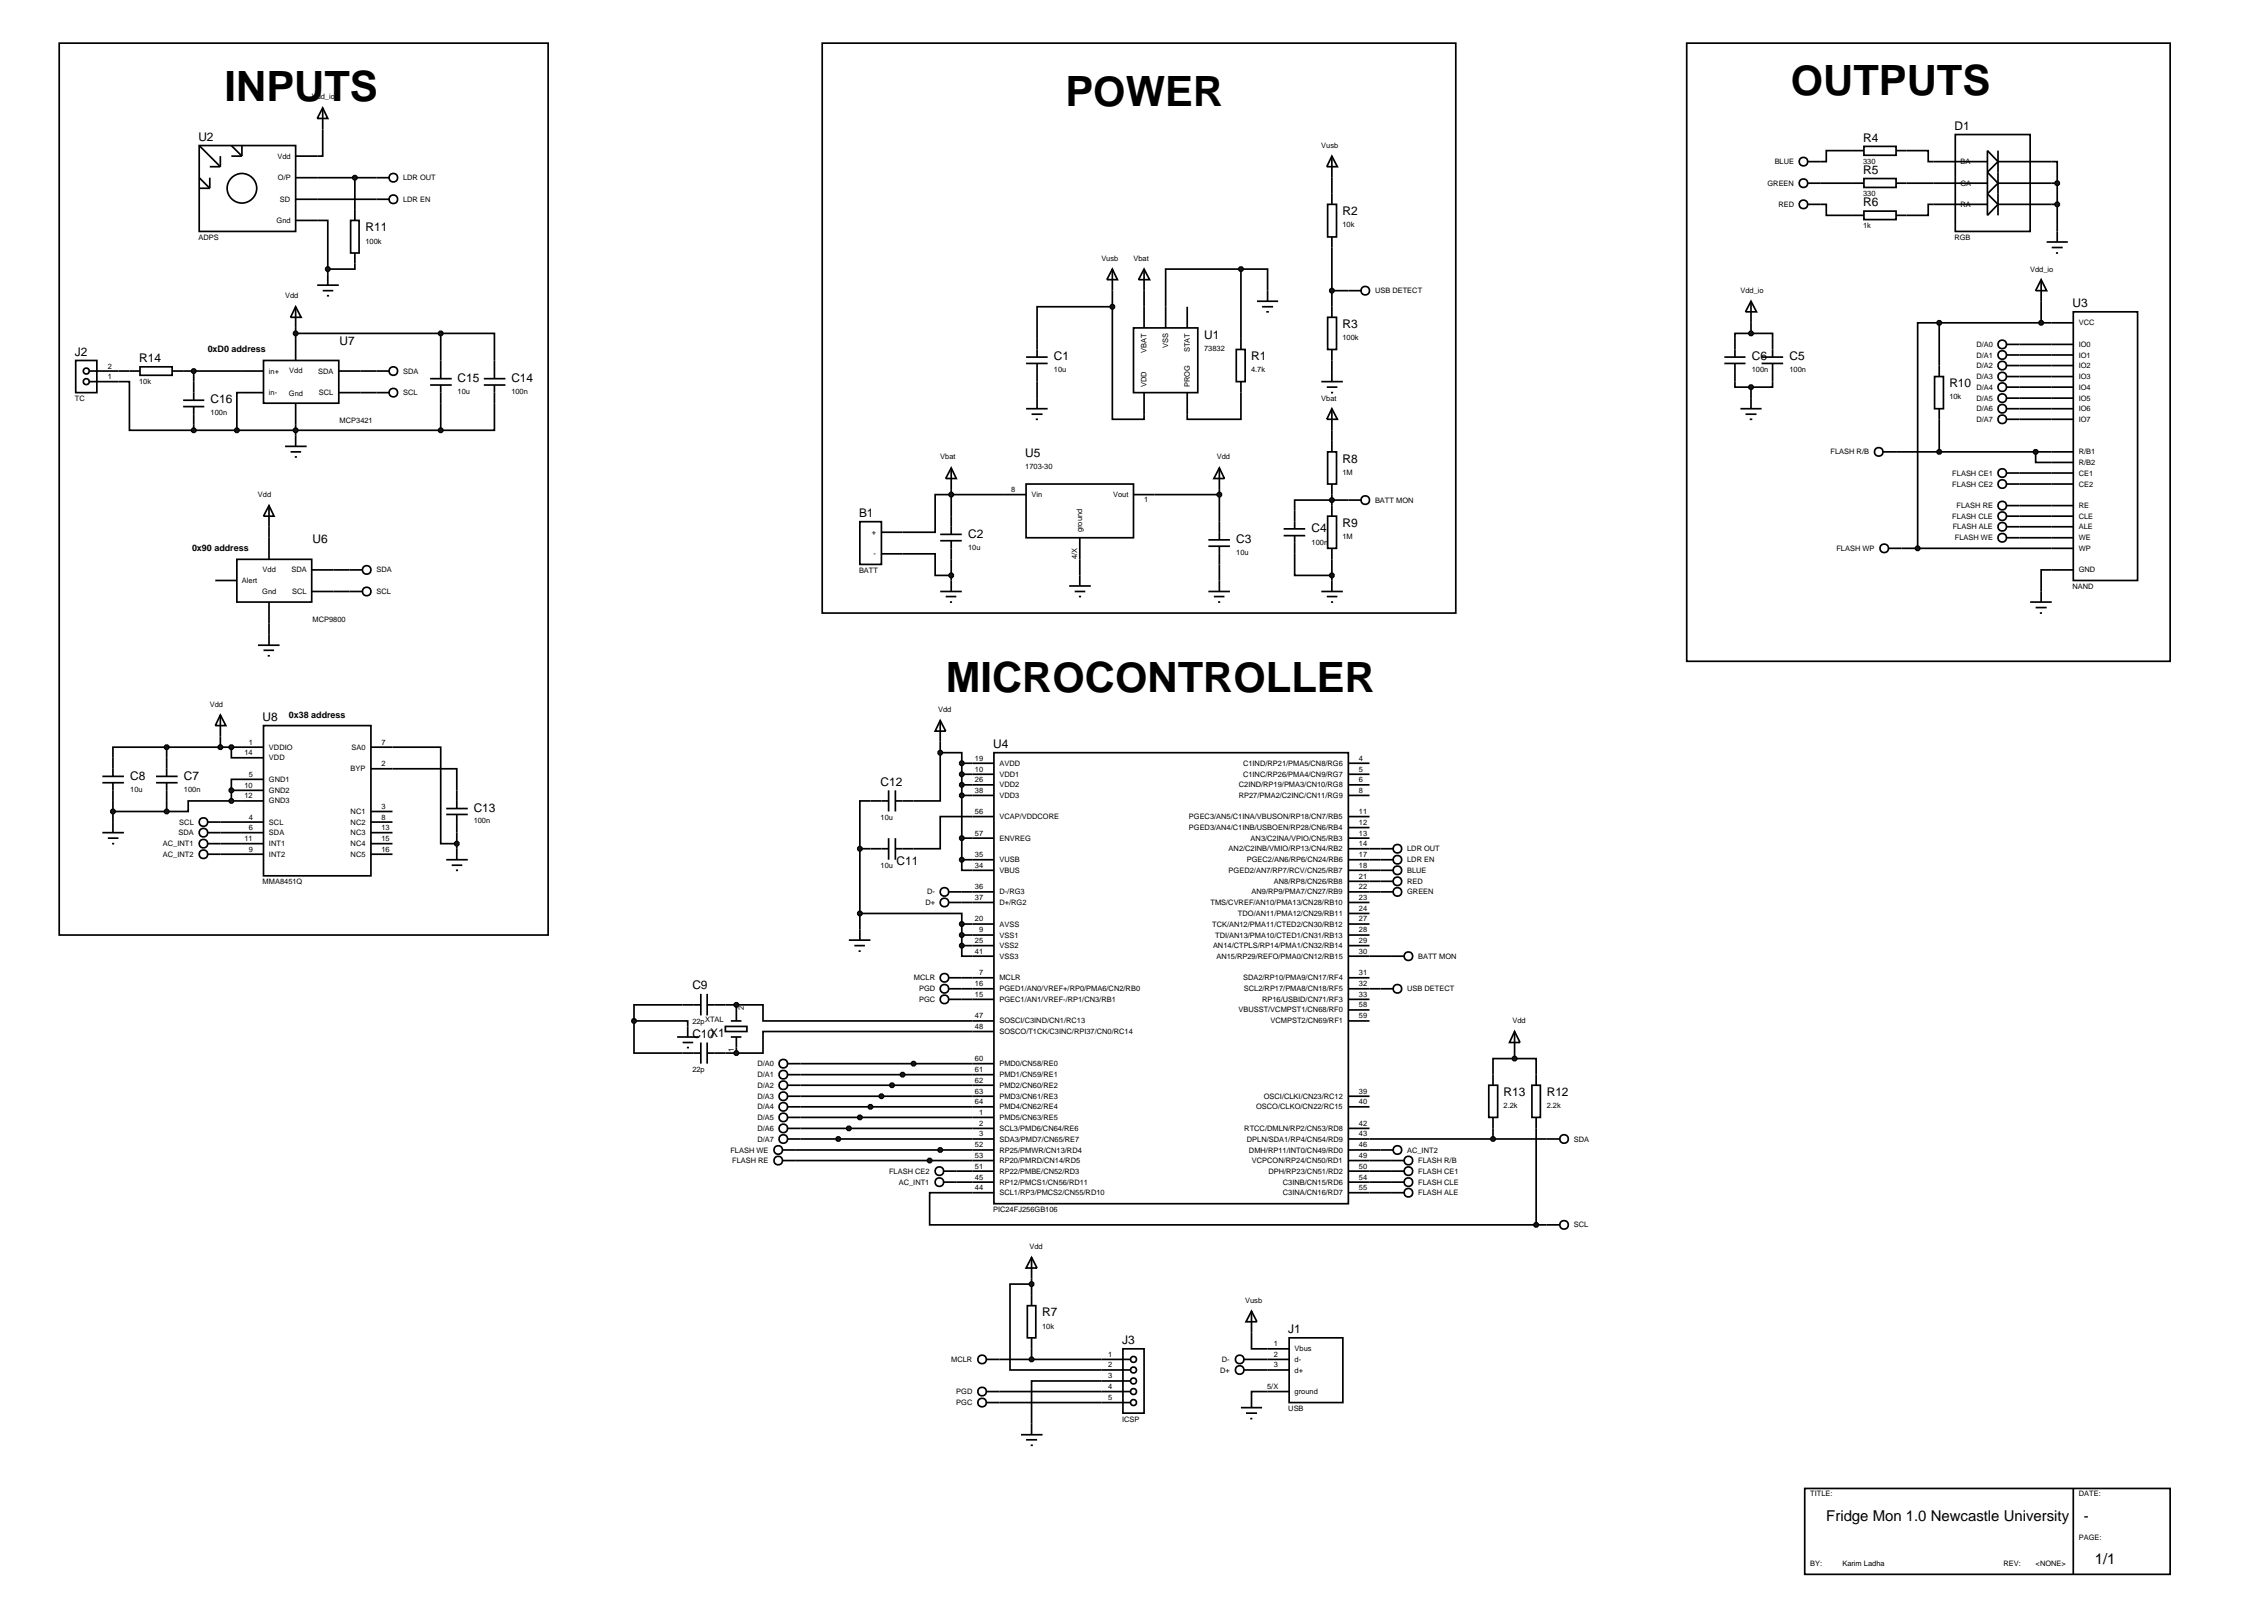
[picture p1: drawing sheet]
<svg xmlns="http://www.w3.org/2000/svg" width="536mm" height="384mm" viewBox="0 0 536 384" stroke-linecap="round" stroke-linejoin="round" font-family="sans-serif">
<defs><g id="words">
<g font-size="9.9">
<text x="53.1" y="23.8">INPUTS</text>
<text x="423.4" y="22.5">OUTPUTS</text>
<text x="251.9" y="25.1">POWER</text>
<text x="223.6" y="163.5">MICROCONTROLLER</text>
</g>
<g font-size="3.5">
<text x="431.8" y="359.6">Fridge Mon 1.0 Newcastle University</text>
<text x="492.7" y="359.6">-</text>
<text x="495.3" y="369.7">1/1</text>
</g>
<g font-size="2.8">
<text x="46.9" y="33.3">U2</text>
<text x="440.5" y="33.5">R4</text>
<text x="462.1" y="30.7">D1</text>
<text x="440.5" y="41.1">R5</text>
<text x="317.4" y="50.9">R2</text>
<text x="440.5" y="48.8">R6</text>
<text x="86.4" y="54.7">R11</text>
<text x="317.4" y="77.6">R3</text>
<text x="490" y="72.6">U3</text>
<text x="80.3" y="81.5">U7</text>
<text x="284.7" y="80.1">U1</text>
<text x="17.7" y="84.1">J2</text>
<text x="32.9" y="85.6">R14</text>
<text x="249.2" y="85.2">C1</text>
<text x="295.8" y="85.2">R1</text>
<text x="414.2" y="85.2">C6</text>
<text x="423.1" y="85.2">C5</text>
<text x="49.8" y="95.4">C16</text>
<text x="108.2" y="90.3">C15</text>
<text x="120.9" y="90.3">C14</text>
<text x="460.9" y="91.6">R10</text>
<text x="242.4" y="108.1">U5</text>
<text x="317.4" y="109.4">R8</text>
<text x="203.1" y="122.2">B1</text>
<text x="310.1" y="125.9">C4</text>
<text x="317.4" y="124.6">R9</text>
<text x="73.9" y="128.5">U6</text>
<text x="228.9" y="127.1">C2</text>
<text x="292.3" y="128.4">C3</text>
<text x="62.1" y="170.4">U8</text>
<text x="234.8" y="176.8">U4</text>
<text x="30.8" y="184.3">C8</text>
<text x="43.5" y="184.3">C7</text>
<text x="208.2" y="185.7">C12</text>
<text x="112" y="191.9">C13</text>
<text x="212" y="204.6">C11</text>
<text x="163.7" y="233.8">C9</text>
<text x="163.7" y="245.3">C10X1</text>
<text x="355.5" y="259.1">R13</text>
<text x="365.7" y="259.1">R12</text>
<text x="246.4" y="311.2">R7</text>
<text x="265.3" y="317.6">J3</text>
<text x="304.6" y="315.1">J1</text>
</g>
<g font-size="2.1">
<text x="49.1" y="83.2">0xD0 address</text>
<text x="45.4" y="130.2">0x90 address</text>
<text x="68.3" y="169.6">0x38 address</text>
</g>
<g font-size="1.8">
<text x="73.7" y="23.5">Vdd_io</text>
<text x="312.4" y="35">Vusb</text>
<text x="65.6" y="37.5">Vdd</text>
<text x="419.6" y="38.8">BLUE</text>
<text x="440.5" y="38.7">330</text>
<text x="463.5" y="38.8">BA</text>
<text x="65.7" y="42.6">O/P</text>
<text x="66.2" y="47.7">SD</text>
<text x="95.3" y="42.6">LDR OUT</text>
<text x="95.3" y="47.7">LDR EN</text>
<text x="417.9" y="43.9">GREEN</text>
<text x="440.5" y="46.3">330</text>
<text x="463.5" y="43.9">GA</text>
<text x="65.4" y="52.7">Gnd</text>
<text x="317.4" y="53.7">10k</text>
<text x="420.5" y="48.9">RED</text>
<text x="440.5" y="53.9">1k</text>
<text x="463.5" y="48.9">RA</text>
<text x="46.9" y="56.7">ADPS</text>
<text x="86.4" y="57.6">100k</text>
<text x="462.1" y="56.7">RGB</text>
<text x="260.4" y="61.6">Vusb</text>
<text x="268" y="61.6">Vbat</text>
<text x="480" y="64.2">Vdd_io</text>
<text x="67.4" y="70.5">Vdd</text>
<text x="325.1" y="69.3">USB DETECT</text>
<text x="411.5" y="69.3">Vdd_io</text>
<text x="491.5" y="76.9">VCC</text>
<text x="271.1" y="83.4" transform="rotate(-90 271.1 83.4)">VBAT</text>
<text x="276.2" y="82.3" transform="rotate(-90 276.2 82.3)">VSS</text>
<text x="281.3" y="83.3" transform="rotate(-90 281.3 83.3)">STAT</text>
<text x="284.7" y="83">73832</text>
<text x="317.4" y="80.4">100k</text>
<text x="467.3" y="82">D/A0</text>
<text x="491.5" y="82">IO0</text>
<text x="25.5" y="89.6">1</text>
<text x="25.5" y="87.1">2</text>
<text x="63.6" y="88.3">in+</text>
<text x="68.4" y="88.2">Vdd</text>
<text x="75.2" y="88.3">SDA</text>
<text x="95.3" y="88.3">SDA</text>
<text x="249.2" y="88">10u</text>
<text x="295.8" y="88">4.7k</text>
<text x="414.2" y="88">100n</text>
<text x="423.1" y="88">100n</text>
<text x="467.3" y="84.5">D/A1</text>
<text x="467.3" y="87">D/A2</text>
<text x="467.3" y="89.6">D/A3</text>
<text x="491.5" y="84.5">IO1</text>
<text x="491.5" y="87">IO2</text>
<text x="491.5" y="89.6">IO3</text>
<text x="17.7" y="94.8">TC</text>
<text x="32.9" y="90.7">10k</text>
<text x="63.6" y="93.4">in-</text>
<text x="68.3" y="93.5">Gnd</text>
<text x="75.4" y="93.4">SCL</text>
<text x="95.3" y="93.4">SCL</text>
<text x="108.2" y="93.1">10u</text>
<text x="120.9" y="93.1">100n</text>
<text x="271.1" y="91.5" transform="rotate(-90 271.1 91.5)">VDD</text>
<text x="281.3" y="91.5" transform="rotate(-90 281.3 91.5)">PROG</text>
<text x="312.4" y="94.7">Vbat</text>
<text x="460.9" y="94.4">10k</text>
<text x="467.3" y="92.1">D/A4</text>
<text x="467.3" y="94.7">D/A5</text>
<text x="491.5" y="92.1">IO4</text>
<text x="491.5" y="94.7">IO5</text>
<text x="49.8" y="98.2">100n</text>
<text x="80.3" y="99.9">MCP3421</text>
<text x="467.3" y="97.2">D/A6</text>
<text x="467.3" y="99.7">D/A7</text>
<text x="491.5" y="97.2">IO6</text>
<text x="491.5" y="99.7">IO7</text>
<text x="432.8" y="107.4">FLASH R/B</text>
<text x="491.5" y="107.4">R/B1</text>
<text x="222.3" y="108.6">Vbat</text>
<text x="242.4" y="110.9">1703-30</text>
<text x="287.7" y="108.6">Vdd</text>
<text x="317.4" y="112.2">1M</text>
<text x="461.6" y="112.4">FLASH CE1</text>
<text x="491.5" y="109.9">R/B2</text>
<text x="491.5" y="112.4">CE1</text>
<text x="61" y="117.5">Vdd</text>
<text x="239.1" y="116.3">8</text>
<text x="243.9" y="117.5">Vin</text>
<text x="263.2" y="117.5">Vout</text>
<text x="270.5" y="118.7">1</text>
<text x="325.1" y="118.8">BATT MON</text>
<text x="461.6" y="115">FLASH CE2</text>
<text x="491.5" y="115">CE2</text>
<text x="255.9" y="125.8" transform="rotate(-90 255.9 125.8)">ground</text>
<text x="461.6" y="122.6">FLASH CLE</text>
<text x="461.7" y="125.1">FLASH ALE</text>
<text x="462.6" y="120.1">FLASH RE</text>
<text x="491.5" y="120.1">RE</text>
<text x="491.5" y="122.6">CLE</text>
<text x="491.5" y="125.1">ALE</text>
<text x="206.1" y="126.4">+</text>
<text x="206.5" y="131.5">-</text>
<text x="228.9" y="129.9">10u</text>
<text x="292.3" y="131.2">10u</text>
<text x="310.1" y="128.7">100n</text>
<text x="317.4" y="127.4">1M</text>
<text x="434.2" y="130.2">FLASH WP</text>
<text x="462.2" y="127.7">FLASH WE</text>
<text x="491.5" y="127.7">WE</text>
<text x="491.5" y="130.2">WP</text>
<text x="57.2" y="137.8">Alert</text>
<text x="62.1" y="135.2">Vdd</text>
<text x="68.9" y="135.3">SDA</text>
<text x="89" y="135.3">SDA</text>
<text x="203.1" y="135.4">BATT</text>
<text x="254.7" y="132.2" transform="rotate(-90 254.7 132.2)">4/X</text>
<text x="491.5" y="135.3">GND</text>
<text x="62" y="140.4">Gnd</text>
<text x="69.1" y="140.4">SCL</text>
<text x="89" y="140.4">SCL</text>
<text x="490" y="139.2">NAND</text>
<text x="73.9" y="146.9">MCP9800</text>
<text x="49.6" y="167">Vdd</text>
<text x="221.8" y="168.3">Vdd</text>
<text x="57.8" y="178.5">14</text>
<text x="58.8" y="176">1</text>
<text x="63.6" y="177.2">VDDIO</text>
<text x="63.6" y="179.7">VDD</text>
<text x="83.1" y="177.2">SA0</text>
<text x="90.2" y="176">7</text>
<text x="230.5" y="179.8">19</text>
<text x="321.3" y="179.8">4</text>
<text x="58.8" y="183.6">5</text>
<text x="63.6" y="184.8">GND1</text>
<text x="82.9" y="182.3">BYP</text>
<text x="90.2" y="181.1">2</text>
<text x="230.5" y="182.4">10</text>
<text x="230.5" y="184.9">26</text>
<text x="236.3" y="183.6">VDD1</text>
<text x="236.3" y="181">AVDD</text>
<text x="293.9" y="181">C1IND/RP21/PMA5/CN8/RG6</text>
<text x="293.9" y="183.6">C1INC/RP26/PMA4/CN9/RG7</text>
<text x="321.3" y="182.4">5</text>
<text x="321.3" y="184.9">6</text>
<text x="30.8" y="187.1">10u</text>
<text x="43.5" y="187.1">100n</text>
<text x="57.8" y="188.7">12</text>
<text x="57.8" y="186.2">10</text>
<text x="63.6" y="189.9">GND3</text>
<text x="63.6" y="187.4">GND2</text>
<text x="90.2" y="191.2">3</text>
<text x="230.5" y="187.4">38</text>
<text x="236.3" y="186.1">VDD2</text>
<text x="236.3" y="188.6">VDD3</text>
<text x="292.9" y="186.1">C2IND/RP19/PMA3/CN10/RG8</text>
<text x="292.9" y="188.6">RP27/PMA2/C2INC/CN11/RG9</text>
<text x="321.3" y="187.4">8</text>
<text x="42.2" y="197.4">SDA</text>
<text x="42.4" y="194.9">SCL</text>
<text x="58.8" y="193.7">4</text>
<text x="58.8" y="196.2">6</text>
<text x="63.6" y="194.9">SCL</text>
<text x="63.6" y="197.4">SDA</text>
<text x="82.9" y="192.4">NC1</text>
<text x="82.9" y="194.9">NC2</text>
<text x="82.9" y="197.4">NC3</text>
<text x="90.2" y="193.7">8</text>
<text x="90.2" y="196.2">13</text>
<text x="112" y="194.6">100n</text>
<text x="208.2" y="193.8">10u</text>
<text x="230.5" y="192.4">56</text>
<text x="230.5" y="197.5">57</text>
<text x="236.3" y="193.6">VCAP/VDDCORE</text>
<text x="281.1" y="193.6">PGEC3/AN5/C1INA/VBUSON/RP18/CN7/RB5</text>
<text x="281.1" y="196.2">PGED3/AN4/C1INB/USBOEN/RP28/CN6/RB4</text>
<text x="321.3" y="192.4">11</text>
<text x="321.3" y="195">12</text>
<text x="321.3" y="197.5">13</text>
<text x="38.5" y="200">AC_INT1</text>
<text x="38.5" y="202.5">AC_INT2</text>
<text x="57.8" y="198.8">11</text>
<text x="58.8" y="201.3">9</text>
<text x="63.6" y="200">INT1</text>
<text x="63.6" y="202.5">INT2</text>
<text x="82.9" y="202.5">NC5</text>
<text x="82.9" y="200">NC4</text>
<text x="90.2" y="201.3">16</text>
<text x="90.2" y="198.8">15</text>
<text x="230.5" y="202.6">35</text>
<text x="236.3" y="203.8">VUSB</text>
<text x="236.3" y="198.7">ENVREG</text>
<text x="290.5" y="201.2">AN2/C2INB/VMIO/RP13/CN4/RB2</text>
<text x="294.8" y="203.8">PGEC2/AN6/RP6/CN24/RB6</text>
<text x="295.7" y="198.7">AN3/C2INA/VPIO/CN5/RB3</text>
<text x="321.3" y="200">14</text>
<text x="321.3" y="202.6">17</text>
<text x="332.7" y="201.2">LDR OUT</text>
<text x="332.7" y="203.8">LDR EN</text>
<text x="62.1" y="209">MMA8451Q</text>
<text x="208.2" y="205.2">10u</text>
<text x="230.5" y="205.1">34</text>
<text x="236.3" y="206.3">VBUS</text>
<text x="290.5" y="206.3">PGED2/AN7/RP7/RCV/CN25/RB7</text>
<text x="301.2" y="208.9">AN8/RP8/CN26/RB8</text>
<text x="321.3" y="205.1">18</text>
<text x="321.3" y="207.7">21</text>
<text x="332.7" y="206.3">BLUE</text>
<text x="332.7" y="208.9">RED</text>
<text x="218.8" y="213.9">D+</text>
<text x="219.2" y="211.4">D-</text>
<text x="230.5" y="210.2">36</text>
<text x="230.5" y="212.7">37</text>
<text x="236.3" y="211.4">D-/RG3</text>
<text x="236.3" y="213.9">D+/RG2</text>
<text x="286.2" y="213.9">TMS/CVREF/AN10/PMA13/CN28/RB10</text>
<text x="295.9" y="211.4">AN9/RP9/PMA7/CN27/RB9</text>
<text x="321.3" y="210.2">22</text>
<text x="321.3" y="212.7">23</text>
<text x="321.3" y="215.3">24</text>
<text x="332.7" y="211.4">GREEN</text>
<text x="230.5" y="217.8">20</text>
<text x="231.5" y="220.4">9</text>
<text x="236.3" y="221.6">VSS1</text>
<text x="236.3" y="219">AVSS</text>
<text x="286.6" y="219">TCK/AN12/PMA11/CTED2/CN30/RB12</text>
<text x="287.3" y="221.6">TDI/AN13/PMA10/CTED1/CN31/RB13</text>
<text x="292.7" y="216.5">TDO/AN11/PMA12/CN29/RB11</text>
<text x="321.3" y="217.8">27</text>
<text x="321.3" y="220.4">28</text>
<text x="230.5" y="222.9">25</text>
<text x="230.5" y="225.4">41</text>
<text x="236.3" y="224.1">VSS2</text>
<text x="236.3" y="226.6">VSS3</text>
<text x="286.8" y="224.1">AN14/CTPLS/RP14/PMA1/CN32/RB14</text>
<text x="287.6" y="226.6">AN15/RP29/REFO/PMA0/CN12/RB15</text>
<text x="321.3" y="222.9">29</text>
<text x="321.3" y="225.4">30</text>
<text x="335.3" y="226.6">BATT MON</text>
<text x="216.1" y="231.7">MCLR</text>
<text x="230.5" y="233.1">16</text>
<text x="231.5" y="230.5">7</text>
<text x="236.3" y="231.7">MCLR</text>
<text x="293.9" y="231.7">SDA2/RP10/PMA9/CN17/RF4</text>
<text x="321.3" y="230.5">31</text>
<text x="321.3" y="233.1">32</text>
<text x="175.9" y="238.7" transform="rotate(-90 175.9 238.7)">2</text>
<text x="217.3" y="234.3">PGD</text>
<text x="217.3" y="236.8">PGC</text>
<text x="230.5" y="235.6">15</text>
<text x="236.3" y="236.8">PGEC1/AN1/VREF-/RP1/CN3/RB1</text>
<text x="236.3" y="234.3">PGED1/AN0/VREF+/RP0/PMA6/CN2/RB0</text>
<text x="292.8" y="239.3">VBUSST/VCMPST1/CN68/RF0</text>
<text x="294.1" y="234.3">SCL2/RP17/PMA8/CN18/RF5</text>
<text x="298.4" y="236.8">RP16/USBID/CN71/RF3</text>
<text x="321.3" y="235.6">33</text>
<text x="321.3" y="238.1">58</text>
<text x="332.7" y="234.3">USB DETECT</text>
<text x="163.7" y="242">22pXTAL</text>
<text x="230.5" y="240.7">47</text>
<text x="230.5" y="243.2">48</text>
<text x="236.3" y="241.9">SOSCI/C3IND/CN1/RC13</text>
<text x="236.3" y="244.4">SOSCO/T1CK/C3INC/RPI37/CN0/RC14</text>
<text x="300.4" y="241.9">VCMPST2/CN69/RF1</text>
<text x="321.3" y="240.7">59</text>
<text x="357.6" y="241.9">Vdd</text>
<text x="173.5" y="248.6" transform="rotate(-90 173.5 248.6)">1</text>
<text x="179.1" y="252">D/A0</text>
<text x="230.5" y="250.8">60</text>
<text x="236.3" y="252">PMD0/CN58/RE0</text>
<text x="163.7" y="253.4">22p</text>
<text x="179.1" y="254.6">D/A1</text>
<text x="179.1" y="257.1">D/A2</text>
<text x="230.5" y="253.4">61</text>
<text x="230.5" y="255.9">62</text>
<text x="236.3" y="254.6">PMD1/CN59/RE1</text>
<text x="236.3" y="257.1">PMD2/CN60/RE2</text>
<text x="179.1" y="259.7">D/A3</text>
<text x="179.1" y="262.2">D/A4</text>
<text x="230.5" y="258.5">63</text>
<text x="230.5" y="261">64</text>
<text x="231.5" y="263.5">1</text>
<text x="236.3" y="259.7">PMD3/CN61/RE3</text>
<text x="236.3" y="262.2">PMD4/CN62/RE4</text>
<text x="297" y="262.2">OSCO/CLKO/CN22/RC15</text>
<text x="298.8" y="259.7">OSCI/CLKI/CN23/RC12</text>
<text x="321.3" y="258.5">39</text>
<text x="321.3" y="261">40</text>
<text x="355.5" y="261.9">2.2k</text>
<text x="365.7" y="261.9">2.2k</text>
<text x="179.1" y="264.7">D/A5</text>
<text x="179.1" y="267.3">D/A6</text>
<text x="179.1" y="269.8">D/A7</text>
<text x="231.5" y="266.1">2</text>
<text x="231.5" y="268.6">3</text>
<text x="236.3" y="264.7">PMD5/CN63/RE5</text>
<text x="236.3" y="267.3">SCL3/PMD6/CN64/RE6</text>
<text x="236.3" y="269.8">SDA3/PMD7/CN65/RE7</text>
<text x="294.2" y="267.3">RTCC/DMLN/RP2/CN53/RD8</text>
<text x="294.8" y="269.8">DPLN/SDA1/RP4/CN54/RD9</text>
<text x="321.3" y="266.1">42</text>
<text x="321.3" y="268.6">43</text>
<text x="372.1" y="269.8">SDA</text>
<text x="172.7" y="272.4">FLASH WE</text>
<text x="173.1" y="274.9">FLASH RE</text>
<text x="230.5" y="271.2">52</text>
<text x="230.5" y="273.7">53</text>
<text x="236.3" y="272.4">RP25/PMWR/CN13/RD4</text>
<text x="236.3" y="274.9">RP20/PMRD/CN14/RD5</text>
<text x="295.3" y="272.4">DMH/RP11/INT0/CN49/RD0</text>
<text x="296" y="274.9">VCPCON/RP24/CN50/RD1</text>
<text x="321.3" y="271.2">46</text>
<text x="321.3" y="273.7">49</text>
<text x="332.7" y="272.4">AC_INT2</text>
<text x="335.3" y="274.9">FLASH R/B</text>
<text x="210.2" y="277.4">FLASH CE2</text>
<text x="212.5" y="280">AC_INT1</text>
<text x="230.5" y="281.3">44</text>
<text x="230.5" y="278.8">45</text>
<text x="230.5" y="276.2">51</text>
<text x="236.3" y="280">RP12/PMCS1/CN56/RD11</text>
<text x="236.3" y="277.4">RP22/PMBE/CN52/RD3</text>
<text x="299.9" y="277.4">DPH/RP23/CN51/RD2</text>
<text x="303.3" y="280">C3INB/CN15/RD6</text>
<text x="321.3" y="276.2">50</text>
<text x="321.3" y="278.8">54</text>
<text x="321.3" y="281.3">55</text>
<text x="335.3" y="277.4">FLASH CE1</text>
<text x="335.3" y="280">FLASH CLE</text>
<text x="234.8" y="286.5">PIC24FJ256GB106</text>
<text x="236.3" y="282.5">SCL1/RP3/PMCS2/CN55/RD10</text>
<text x="303.3" y="282.5">C3INA/CN16/RD7</text>
<text x="335.3" y="282.5">FLASH ALE</text>
<text x="372.1" y="290.1">SCL</text>
<text x="243.4" y="295.2">Vdd</text>
<text x="294.4" y="307.9">Vusb</text>
<text x="246.4" y="314">10k</text>
<text x="224.9" y="321.9">MCLR</text>
<text x="262" y="320.7">1</text>
<text x="262" y="323.2">2</text>
<text x="288.9" y="321.9">D-</text>
<text x="301.2" y="318.2">1</text>
<text x="301.2" y="320.7">2</text>
<text x="301.2" y="323.2">3</text>
<text x="306.1" y="319.4">Vbus</text>
<text x="306.1" y="321.9">d-</text>
<text x="226.1" y="329.5">PGD</text>
<text x="262" y="325.8">3</text>
<text x="262" y="328.3">4</text>
<text x="288.5" y="324.4">D+</text>
<text x="299.6" y="328.3">5/X</text>
<text x="306.1" y="324.4">d+</text>
<text x="306.1" y="329.5">ground</text>
<text x="226.1" y="332.1">PGC</text>
<text x="262" y="330.9">5</text>
<text x="265.3" y="336">ICSP</text>
<text x="304.6" y="333.5">USB</text>
<text x="428" y="353.7">TITLE:</text>
<text x="491.5" y="353.7">DATE:</text>
<text x="491.5" y="363.9">PAGE:</text>
<text x="428" y="370.2">BY:</text>
<text x="435.6" y="370.2">Karim Ladha</text>
<text x="473.7" y="370.2">REV:</text>
<text x="481.3" y="370.2">&lt;NONE&gt;</text>
</g>
</g></defs>
<g fill="none" stroke="#000" stroke-width=".4">
<path d="M76.3 30.6v6.3h-1.3M438.1 35.6h-6.3v2.6h-1.3M450.8 35.6h5.1v2.6h1.3M485.1 38.2h1.3v5.1M75 52.1h2.5v11.5M75 47.1h14M75 42h14M83.9 42v7.6M314.9 42v3.8M314.9 58.5v14M430.5 48.3h1.3v2.6h6.3M430.5 43.3h7.6"/>
<path d="M450.8 43.3h6.4M457.2 48.3h-1.3v2.6h-5.1M485.1 43.3h1.3M485.1 48.3h1.3M486.4 43.3v11.4M69.9 77.5v2.6M69.9 78.8h34.3M77.5 63.6v1.2M83.9 62.3v1.3h-6.4M104.2 78.8h12.7v6.4M104.2 78.8v6.4M263 72.5v26.6h7.5v-6.3"/>
<path d="M263 72.5h-17.8v7.6M263 68.7v3.8M268 77.5h15.2v15.3h-15.2zM270.5 63.6l1.3 2.5h-2.6zM270.5 63.6v13.9M280.7 72.5v5M293.4 63.6h-17.8v13.9M293.4 63.6h6.3v7.6M293.4 63.6v19M297.2 71.2h5M298.4 72.5h2.6M299.4 73.7h.6"/>
<path d="M314.9 68.7h3.9M414 78.8h5.1v1.3M414 78.8h-3.8v1.3M414 76.3v2.5M458.5 76.3h-5.1v53.3M458.5 76.3h26.6M458.5 76.3v10.1M482.6 71.2v5.1M28 90.2h2.6v11.5h15.2M28 87.7h2.6M43.3 87.7h13.9M45.8 87.7v2.5"/>
<path d="M57.2 92.8h-1.2v8.9M85.2 87.7h3.8M85.2 92.8h3.8M104.2 95.3v6.4M116.9 95.3v6.4h-12.7M245.2 90.2v3.9M292.3 82.6h2.1v7.6h-2.1zM293.4 90.2v8.9h-12.7v-6.3M314.9 85.2v2.5M410.2 90.2v1.3h3.8M414 91.5v2.6M419.1 90.2v1.3h-5.1"/>
<path d="M458.5 99.1v7.7M477.5 83.9h7.6M477.5 86.4h7.6M477.5 89h7.6M477.5 91.5h7.6M477.5 94.1h7.6M477.5 96.6h7.6M477.5 99.1h7.6M477.5 81.4h7.6M45.8 101.7h58.4M45.8 100.4v1.3M69.9 100.4v2.5"/>
<path d="M224.9 115.6v6.4M237.6 116.9h-16.5v8.9h-7.7M273 116.9h15.3M288.3 115.6v7.7M314.9 101.7v2.5M314.9 116.9v2.6M318.8 118.2h-12.7v2.5M448.3 106.8h36.8M477.5 119.5h7.6M477.5 111.8h7.6M477.5 114.4h7.6M481.3 106.8v2.5h3.8"/>
<path d="M63.6 124.5v2.6M78.8 134.7h3.8M78.8 139.8h3.8M213.4 130.9h7.7v5.1h3.8M224.9 132.2v5M255.3 132.2v3.8M288.3 133.4v3.8M306.1 130.9v5.1h8.8M314.9 132.2v5M449.6 129.6h35.5M477.5 122h7.6M477.5 124.5h7.6"/>
<path d="M477.5 127.1h7.6M485.1 134.7h-2.5v5.1M63.6 147.4v2.5M39.4 176.6h-12.7v2.5M39.4 176.6v2.5M39.4 176.6h17.8M52.1 174.1v2.5M54.7 176.6v2.5h2.5M92.8 176.6h11.4v22.8h3.8M222.3 177.9v11.4h-6.3M222.3 177.9h5.1v2.5M222.3 175.3v2.6"/>
<path d="M26.7 189.3v5M26.7 191.8h12.7M39.4 189.3v2.5M52.1 194.3h5.1M52.1 196.8h5.1M52.1 199.4h5.1M54.7 189.3h-10.2v2.5h-5.1M54.7 189.3h2.5M54.7 186.8v2.5M54.7 186.8h2.5M57.2 184.2h-2.5v2.6M92.8 181.7h15.2v5.1"/>
<path d="M108 196.8v3.8M205.8 189.3h-2.5v11.3M227.4 185.5h2.5M227.4 180.4v22.8M227.4 183h2.5M227.4 180.4h2.5M227.4 188h2.5M227.4 198.1h2.5M229.9 193h-7.6v7.6h-6.3M52.1 201.9h5.1M203.3 215.9h24.1v2.5M203.3 200.6h2.5"/>
<path d="M203.3 200.6v19.1M227.4 203.2v2.5h2.5M227.4 203.2h2.5M227.4 210.8h2.5M227.4 213.3h2.5M227.4 218.4v5.1M227.4 218.4h2.5M323.8 200.6h2.6M323.8 203.2h2.6M323.8 205.7h2.6M323.8 208.3h2.6M323.8 210.8h2.6"/>
<path d="M161.4 237.5h-11.5v3.8M171.5 237.5h2.6M174.1 237.5h6.3v3.8h49.5M174.1 237.5v1.2M227.4 223.5v2.5h2.5M227.4 231.1h2.5M227.4 236.2h2.5M227.4 233.7h2.5M227.4 221h2.5M227.4 223.5h2.5M323.8 233.7h2.6M323.8 226h5.1"/>
<path d="M149.9 241.3v7.6h11.5M149.9 241.3h12.7v1.3M171.5 248.9h2.6M174.1 247.6v1.3M189.3 251.4h40.6M189.3 254h40.6M189.3 256.5h40.6M189.3 259.1h40.6M229.9 243.8h-49.5v5.1h-6.3M358.1 250.2h-5.1v3.8M358.1 250.2h5.1v3.8M358.1 248.9v1.3"/>
<path d="M188 274.3h41.9M188 271.8h41.9M189.3 261.6h40.6M189.3 264.1h40.6M189.3 266.7h40.6M189.3 269.2h40.6M226.1 276.8h3.8M226.1 279.4h3.8M323.8 274.3h5.1M323.8 276.8h5.1M323.8 279.4h5.1M323.8 271.8h2.6"/>
<path d="M323.8 269.2h41.9M353 266.7v2.5M363.2 266.7v22.8M229.9 281.9h-10.1v7.6h143.4M323.8 281.9h5.1M363.2 289.5h2.5M243.9 303.5h-5.1v20.3h21.6M243.9 302.2v3.9M243.9 318.8v2.5M295.9 314.9v3.9h3.8M236.3 321.3h24.1M236.3 328.9h24.1"/>
<path d="M236.3 331.5h24.1M260.4 326.4h-16.5v10.1M297.2 321.3h2.5M297.2 323.8h2.5M299.7 328.9h-3.8v1.3"/>
</g>
<path d="M293.1 63.2l.3-.1-.5 .5zM293.4 63.1l.4 .2 .1 .3zM293.9 63.6l-.1 .3-.4 .2zM292.9 63.6l.5 .5-.4-.2z" fill="#004000" stroke="#000" stroke-width=".4"/>
<path d="M293.4 63.1l.5 .5-.5 .5-.5-.5z" fill="#004000"/>
<g fill="none" stroke="#000" stroke-width=".4">
<path d="M14 10.2h115.6v210.8h-115.6zM194.4 10.2h149.8v134.7h-149.8zM398.8 10.2h114.3v146.1h-114.3zM47.1 34.4h22.8v20.3h-22.8zM47.1 34.4l5 5M49.6 39.4h2.5M52.1 36.9v2.5M54.7 36.9h2.5M54.7 34.4l2.5 2.5M57.2 34.4v2.5M69.9 36.9h5.1M47.1 44.5h2.5"/>
<path d="M47.1 42l2.5 2.5M49.6 42v2.5M69.9 42h5.1M69.9 52.1h5.1M69.9 47.1h5.1M89 42h3M89 47.1h3M75 67.4h5.1M76.3 68.7h2.5M77.3 69.9h.5M77.5 64.8v2.6M263 63.6l1.2 2.5h-2.5z"/>
<path d="M263 63.6v5.1M242.6 96.6h5.1M242.6 85.9h5.1M242.6 84.4h5.1M243.9 97.9h2.6M244.9 99.1h.5M245.2 80.1v4.3M245.2 85.9v4.3M245.2 94.1v2.5M224.9 110.6l1.2 2.5h-2.5zM224.9 110.6v5M288.3 110.6l1.2 2.5h-2.5z"/>
<path d="M288.3 110.6v5M222.3 139.8h5.1M222.3 127.8h5.1M222.3 126.3h5.1M224.9 122v4.3M224.9 127.8v4.4M224.9 137.2v2.6M252.8 138.5h5.1M254.1 139.8h2.5M255.3 136v2.5M285.7 139.8h5.1M285.7 129.1h5.1"/>
<path d="M285.7 127.6h5.1M288.3 123.3v4.3M288.3 129.1v4.3M288.3 137.2v2.6M223.6 141h2.5M224.6 142.3h.5M255.1 141h.5M287 141h2.5M288 142.3h.5"/>
<circle cx="57.2" cy="44.5" r="3.5"/>
<circle cx="93" cy="47.1" r="1.01"/>
<circle cx="93" cy="42" r="1.01"/>
</g>
<path d="M262.7 72.1l.3-.1-.5 .5zM263 72l.4 .2 .1 .3zM263 73l.5-.5-.1 .3zM262.5 72.5l.5 .5-.3-.1z" fill="#004000" stroke="#000" stroke-width=".4"/>
<path d="M263 72l.5 .5-.5 .5-.5-.5z" fill="#004000"/>
<g fill="none" stroke="#000" stroke-width=".4">
<path d="M314.9 36.9l1.3 2.5h-2.5zM314.9 36.9v5.1M313.9 48.3h2.1v7.7h-2.1zM314.9 45.8v2.5M314.9 56v2.5M313.9 75h2.1v7.6h-2.1zM314.9 72.5v2.5M318.8 68.7h3M314.9 82.6v2.6M474.5 81.4h3M474.5 83.9h3M474.5 86.4h3"/>
<path d="M474.5 89h3M474.5 91.5h3M474.5 94.1h3M474.5 96.6h3M474.5 99.1h3"/>
<circle cx="322.8" cy="68.7" r="1.01"/>
<circle cx="473.4" cy="89" r="1.01"/>
<circle cx="473.4" cy="99.1" r="1.01"/>
<circle cx="473.4" cy="86.4" r="1.01"/>
<circle cx="473.4" cy="83.9" r="1.01"/>
<circle cx="473.4" cy="96.6" r="1.01"/>
<circle cx="473.4" cy="91.5" r="1.01"/>
<circle cx="473.4" cy="81.4" r="1.01"/>
<circle cx="473.4" cy="94.1" r="1.01"/>
</g>
<path d="M314.6 68.3l.3-.1-.5 .5zM314.9 68.2l.3 .1 .2 .4zM315.4 68.7l-.1 .3-.4 .2zM314.4 68.7l.5 .5-.4-.2z" fill="#004000" stroke="#000" stroke-width=".4"/>
<path d="M314.4 68.7l.5-.5 .5 .5-.5 .5z" fill="#004000"/>
<g fill="none" stroke="#000" stroke-width=".4">
<path d="M427.5 38.2h3M438.1 35.6h2.6M440.7 34.6h7.6v2.1h-7.6zM448.3 35.6h2.5M427.5 43.3h3M427.5 48.3h3M438.1 43.3h2.6M438.1 50.9h2.6M440.7 42.2h7.6v2.1h-7.6zM440.7 49.9h7.6v2h-7.6zM448.3 43.3h2.5M448.3 50.9h2.5"/>
<path d="M483.9 57.2h5M485.1 58.5h2.6M486.1 59.8h.5M486.4 54.7v2.5M312.4 90.2h5.1M313.7 91.5h2.5M314.7 92.8h.5M314.9 96.6l1.3 2.5h-2.5zM314.9 87.7v2.5M314.9 96.6v5.1M313.9 106.8h2.1v7.6h-2.1zM314.9 104.2v2.6"/>
<path d="M314.9 114.4v2.5M314.9 119.5v2.5M318.8 118.2h3M445.2 106.8h3.1M474.5 119.5h3M474.5 111.8h3M312.4 139.8h5.1M313.9 122h2.1v7.6h-2.1zM314.9 129.6v2.6M314.9 137.2v2.6M446.5 129.6h3.1M474.5 122h3"/>
<path d="M474.5 124.5h3M474.5 127.1h3M313.7 141h2.5M314.7 142.3h.5M242.9 308.6h2v7.6h-2zM243.9 306.1v2.5M243.9 316.2v2.6"/>
<circle cx="426.4" cy="38.2" r="1.01"/>
<circle cx="426.4" cy="48.3" r="1.01"/>
<circle cx="426.4" cy="43.3" r="1.01"/>
<circle cx="322.8" cy="118.2" r="1.01"/>
<circle cx="444.2" cy="106.8" r="1.01"/>
<circle cx="473.4" cy="111.8" r="1.01"/>
<circle cx="473.4" cy="119.5" r="1.01"/>
<circle cx="445.5" cy="129.6" r="1.01"/>
<circle cx="473.4" cy="127.1" r="1.01"/>
<circle cx="473.4" cy="124.5" r="1.01"/>
<circle cx="473.4" cy="122" r="1.01"/>
</g>
<path d="M314.6 117.8l.3-.1-.5 .5zM314.9 117.7l.3 .1 .2 .4zM314.9 118.7l.5-.5-.1 .3zM314.4 118.2l.5 .5-.4-.2z" fill="#004000" stroke="#000" stroke-width=".4"/>
<path d="M314.4 118.2l.5-.5 .5 .5-.5 .5z" fill="#004000"/>
<path d="M414 71.2l1.3 2.5h-2.6zM414 71.2v5.1M482.6 66.1l1.3 2.6h-2.6zM482.6 66.1v5.1M411.5 96.6h5M412.7 97.9h2.6M413.7 99.1h.6M414 94.1v2.5M457.4 89h2.1v7.6h-2.1zM458.5 86.4v2.6M458.5 96.6v2.5" fill="none" stroke="#000" stroke-width=".4"/>
<path d="M224.5 116.6l.4-.2-.5 .5zM224.9 116.4l.3 .1 .2 .4zM225.4 116.9l-.1 .3-.4 .2zM224.4 116.9l.5 .5-.3-.1z" fill="#004000" stroke="#000" stroke-width=".4"/>
<path d="M224.4 116.9l.5-.5 .5 .5-.5 .5z" fill="#004000"/>
<path d="M303.5 126.6h5.1M303.5 125h5.1M306.1 120.7v4.3M306.1 126.6v4.3" fill="none" stroke="#000" stroke-width=".4"/>
<path d="M314.6 135.6l.3-.1-.5 .5zM314.9 135.5l.4 .2 .1 .3zM314.9 136.5l.5-.5-.1 .3zM314.4 136l.5 .5-.4-.2z" fill="#004000" stroke="#000" stroke-width=".4"/>
<path d="M314.9 135.5l.5 .5-.5 .5-.5-.5z" fill="#004000"/>
<path d="M407.7 85.9h5M407.7 84.4h5M410.2 80.1v4.3M410.2 85.9v4.3M416.5 85.9h5.1M416.5 84.4h5.1M419.1 80.1v4.3M419.1 85.9v4.3M203.3 123.3h5.1v10.1h-5.1zM208.4 125.8h5M208.4 130.9h5" fill="none" stroke="#000" stroke-width=".4"/>
<path d="M224.6 135.6l.3-.1-.5 .5zM224.9 135.5l.4 .2 .1 .3zM225.4 136l-.1 .3-.4 .2zM224.4 136l.5 .5-.3-.1z" fill="#004000" stroke="#000" stroke-width=".4"/>
<path d="M224.4 136l.5-.5 .5 .5-.5 .5z" fill="#004000"/>
<path d="M82.9 52.1h2v7.7h-2zM83.9 49.6v2.5M83.9 59.8v2.5" fill="none" stroke="#000" stroke-width=".4"/>
<path d="M77.2 63.2l.3-.1-.5 .5zM77.5 63.1l.4 .2 .1 .3zM78 63.6l-.1 .3-.4 .2zM77 63.6l.5 .5-.4-.2z" fill="#004000" stroke="#000" stroke-width=".4"/>
<path d="M77.5 63.1l.5 .5-.5 .5-.5-.5z" fill="#004000"/>
<g fill="none" stroke="#000" stroke-width=".4">
<path d="M76.3 25.5l1.2 2.5h-2.5zM76.3 25.5v5.1M457.2 38.2h12.7M462.3 31.8h17.7v22.9h-17.7zM472.4 38.2l-2.5-2.6v15.3l2.5-2.6M472.4 35.6v15.3M472.4 38.2l-2.5 2.5 2.5 2.6M472.4 38.2h12.7M457.2 48.3h12.7M457.2 43.3h12.7M472.4 48.3h12.7M472.4 43.3l-2.5 2.5 2.5 2.5"/>
<path d="M472.4 43.3h12.7M485.1 76.3h5.1M490.2 73.7h15.2v63.5h-15.2zM485.1 83.9h5.1M485.1 86.4h5.1M485.1 89h5.1M485.1 91.5h5.1M485.1 94.1h5.1M485.1 96.6h5.1M485.1 99.1h5.1M485.1 81.4h5.1M485.1 109.3h5.1"/>
<path d="M485.1 119.5h5.1M485.1 111.8h5.1M485.1 106.8h5.1M485.1 114.4h5.1M482.6 139.8v2.5M485.1 134.7h5.1M485.1 122h5.1M485.1 124.5h5.1M485.1 127.1h5.1M485.1 129.6h5.1M480 142.3h5.1M481.3 143.6h2.6"/>
<path d="M482.3 144.9h.5M224.4 210.8h3M224.4 213.3h3M326.4 200.6h3M326.4 203.2h3M326.4 205.7h3M326.4 210.8h3M326.4 208.3h3M328.9 226h3.1M243.9 297.2l1.3 2.5h-2.6zM243.9 297.2v5M295.9 309.9l1.3 2.5h-2.6z"/>
<path d="M295.9 309.9v5M299.7 318.8h5.1M304.8 316.2h12.7v15.3h-12.7zM233.3 321.3h3M233.3 328.9h3M233.3 331.5h3M241.4 339.1h5.1M243.9 336.5v2.6M293.4 332.7h5M294.1 321.3h3.1M294.1 323.8h3.1M294.6 334h2.6"/>
<path d="M295.6 335.3h.5M295.9 330.2v2.5M299.7 321.3h5.1M299.7 323.8h5.1M299.7 328.9h5.1M242.6 340.3h2.6M243.7 341.6h.5"/>
<circle cx="223.3" cy="210.8" r="1.01"/>
<circle cx="223.3" cy="213.3" r="1.01"/>
<circle cx="330.4" cy="208.3" r="1.01"/>
<circle cx="330.4" cy="205.7" r="1.01"/>
<circle cx="330.4" cy="210.8" r="1.01"/>
<circle cx="330.4" cy="200.6" r="1.01"/>
<circle cx="330.4" cy="203.2" r="1.01"/>
<circle cx="333" cy="226" r="1.01"/>
<circle cx="232.2" cy="321.3" r="1.01"/>
<circle cx="232.2" cy="328.9" r="1.01"/>
<circle cx="232.2" cy="331.5" r="1.01"/>
<circle cx="293.1" cy="323.8" r="1.01"/>
<circle cx="293.1" cy="321.3" r="1.01"/>
</g>
<g fill="#004000" stroke="#000" stroke-width=".4">
<path d="M482.3 75.9l.3-.1-.5 .5zM482.6 75.8l.4 .2 .1 .3zM483.1 76.3l-.1 .3-.4 .2zM482.1 76.3l.5 .5-.4-.2z"/>
<path d="M458.1 106.5l.4-.2-.5 .5zM458.5 106.3l.3 .1 .2 .4zM458.5 107.3l.5-.5-.1 .3zM458 106.8l.5 .5-.3-.1z"/>
<path d="M481 106.4l.3-.1-.5 .5zM481.3 106.3l.3 .1 .2 .4zM481.3 107.3l.5-.5-.2 .4zM480.8 106.8l.5 .5-.4-.2z"/>
</g>
<g fill="#004000">
<path d="M482.6 75.8l.5 .5-.5 .5-.5-.5z"/>
<path d="M458 106.8l.5-.5 .5 .5-.5 .5z"/>
<path d="M480.8 106.8l.5-.5 .5 .5-.5 .5z"/>
</g>
<g fill="none" stroke="#000" stroke-width=".4">
<path d="M474.5 114.4h3M222.3 170.3l1.3 2.5h-2.5zM222.3 170.3v5M186.3 251.4h3M186.3 254h3M186.3 256.5h3M186.3 259.1h3M185 274.3h3M185 271.8h3M186.3 261.6h3M186.3 264.1h3M186.3 266.7h3"/>
<path d="M186.3 269.2h3M223.1 276.8h3M328.9 276.8h3.1M328.9 279.4h3.1M328.9 281.9h3.1"/>
<circle cx="473.4" cy="114.4" r="1.01"/>
<circle cx="185.2" cy="259.1" r="1.01"/>
<circle cx="185.2" cy="256.5" r="1.01"/>
<circle cx="185.2" cy="251.4" r="1.01"/>
<circle cx="185.2" cy="254" r="1.01"/>
<circle cx="184" cy="274.3" r="1.01"/>
<circle cx="184" cy="271.8" r="1.01"/>
<circle cx="185.2" cy="269.2" r="1.01"/>
<circle cx="185.2" cy="261.6" r="1.01"/>
<circle cx="185.2" cy="264.1" r="1.01"/>
<circle cx="185.2" cy="266.7" r="1.01"/>
<circle cx="222.1" cy="276.8" r="1.01"/>
<circle cx="333" cy="276.8" r="1.01"/>
<circle cx="333" cy="279.4" r="1.01"/>
<circle cx="333" cy="281.9" r="1.01"/>
</g>
<path d="M221.9 177.6l.4-.2-.5 .5zM222.3 177.4l.4 .2 .1 .3zM222.8 177.9l-.1 .3-.4 .2zM221.8 177.9l.5 .5-.3-.1z" fill="#004000" stroke="#000" stroke-width=".4"/>
<path d="M221.8 177.9l.5-.5 .5 .5-.5 .5z" fill="#004000"/>
<g fill="none" stroke="#000" stroke-width=".4">
<path d="M161.4 237.5h4.3M165.7 234.9v5.1M167.2 234.9v5.1M167.2 237.5h4.3M174.1 238.7v2.6M160.1 245.1h5.1M161.4 248.9h4.3M161.4 246.4h2.5M162.4 247.6h.5M162.6 242.6v2.5M165.7 246.4v5M167.2 246.4v5"/>
<path d="M167.2 248.9h4.3M171.5 242.6h5.1v1.2h-5.1zM172.8 245.1h2.5M172.8 241.3h2.5M174.1 245.1v2.5"/>
</g>
<path d="M149.6 240.9l.3-.1-.5 .5zM149.9 240.8l.3 .1 .2 .4zM149.9 241.8l.5-.5-.2 .4zM149.4 241.3l.5 .5-.4-.2z" fill="#004000" stroke="#000" stroke-width=".4"/>
<path d="M149.4 241.3l.5-.5 .5 .5-.5 .5z" fill="#004000"/>
<path d="M210.1 198.1v5.1M211.7 198.1v5.1M203.3 219.7v2.5M205.8 200.6h4.3M211.7 200.6h4.3M200.7 222.2h5.1M202 223.5h2.5M203 224.8h.5" fill="none" stroke="#000" stroke-width=".4"/>
<path d="M202.9 200.3l.4-.2-.5 .5zM203.3 200.1l.4 .2 .1 .3zM203.3 201.1l.5-.5-.2 .4zM202.8 200.6l.5 .5-.3-.1z" fill="#004000" stroke="#000" stroke-width=".4"/>
<path d="M202.8 200.6l.5-.5 .5 .5-.5 .5z" fill="#004000"/>
<g fill="none" stroke="#000" stroke-width=".4">
<path d="M235 177.9h83.8v106.6h-83.8zM205.8 189.3h4.3M210.1 186.8v5M211.7 186.8v5M211.7 189.3h4.3M229.9 180.4h5.1M229.9 183h5.1M229.9 185.5h5.1M229.9 188h5.1M229.9 193h5.1M229.9 198.1h5.1M318.8 180.4h5"/>
<path d="M318.8 183h5M318.8 185.5h5M318.8 188h5M318.8 193h5M318.8 195.6h5M318.8 198.1h5M229.9 203.2h5.1M229.9 205.7h5.1M229.9 218.4h5.1M229.9 210.8h5.1M229.9 213.3h5.1M318.8 200.6h5"/>
<path d="M318.8 203.2h5M318.8 205.7h5M318.8 218.4h5M318.8 208.3h5M318.8 210.8h5M318.8 213.3h5M318.8 215.9h5M224.4 231.1h3M224.4 233.7h3M224.4 236.2h3M229.9 231.1h5.1M229.9 233.7h5.1"/>
<path d="M229.9 236.2h5.1M229.9 221h5.1M229.9 223.5h5.1M229.9 226h5.1M318.8 231.1h5M318.8 233.7h5M318.8 236.2h5M318.8 221h5M318.8 223.5h5M318.8 226h5M318.8 238.7h5M326.4 233.7h3"/>
<path d="M229.9 259.1h5.1M229.9 241.3h5.1M229.9 243.8h5.1M229.9 251.4h5.1M229.9 254h5.1M229.9 256.5h5.1M318.8 259.1h5M318.8 241.3h5M229.9 274.3h5.1M229.9 264.1h5.1M229.9 266.7h5.1M229.9 269.2h5.1"/>
<path d="M229.9 261.6h5.1M229.9 279.4h5.1M229.9 271.8h5.1M229.9 276.8h5.1M318.8 274.3h5M318.8 266.7h5M318.8 269.2h5M318.8 261.6h5M318.8 279.4h5M318.8 271.8h5M318.8 276.8h5M328.9 274.3h3.1"/>
<path d="M229.9 281.9h5.1M318.8 281.9h5"/>
<circle cx="223.3" cy="233.7" r="1.01"/>
<circle cx="223.3" cy="231.1" r="1.01"/>
<circle cx="223.3" cy="236.2" r="1.01"/>
<circle cx="330.4" cy="233.7" r="1.01"/>
<circle cx="333" cy="274.3" r="1.01"/>
</g>
<g fill="#004000" stroke="#000" stroke-width=".4">
<path d="M227.1 185.1l.3-.1-.5 .5zM227.4 185l.3 .1 .2 .4zM227.4 186l.5-.5-.2 .4zM226.9 185.5l.5 .5-.3-.1z"/>
<path d="M227.1 182.6l.3-.1-.5 .5zM227.4 182.5l.3 .1 .2 .4zM227.4 183.5l.5-.5-.2 .4zM226.9 183l.5 .5-.3-.1z"/>
<path d="M227.1 180l.3-.1-.5 .5zM227.4 179.9l.3 .1 .2 .4zM227.4 180.9l.5-.5-.2 .4zM226.9 180.4l.5 .5-.3-.1z"/>
<path d="M227.1 187.6l.3-.1-.5 .5zM227.4 187.5l.3 .1 .2 .4zM227.9 188l-.1 .3-.4 .2zM226.9 188l.5 .5-.4-.2z"/>
<path d="M227.1 197.7l.3-.1-.5 .5zM227.4 197.6l.3 .1 .2 .4zM227.9 198.1l-.1 .3-.4 .2zM226.9 198.1l.5 .5-.4-.2z"/>
<path d="M227.1 220.6l.3-.1-.5 .5zM227.4 220.5l.4 .2 .1 .3zM227.4 221.5l.5-.5-.2 .4zM226.9 221l.5 .5-.3-.1z"/>
<path d="M227.1 223.1l.3-.1-.5 .5zM227.4 223l.3 .1 .2 .4zM227.9 223.5l-.1 .3-.4 .2zM226.9 223.5l.5 .5-.4-.2z"/>
<path d="M227.1 218l.3-.1-.5 .5zM227.4 217.9l.4 .2 .1 .3zM227.4 218.9l.5-.5-.2 .4zM226.9 218.4l.5 .5-.3-.1z"/>
<path d="M203 215.5l.3-.1-.5 .5zM203.3 215.4l.3 .1 .2 .4zM203.3 216.4l.5-.5-.2 .4zM202.8 215.9l.5 .5-.3-.1z"/>
<path d="M173.7 248.6l.4-.2-.5 .5zM174.1 248.4l.3 .1 .2 .4zM174.6 248.9l-.1 .3-.4 .2zM173.6 248.9l.5 .5-.3-.1z"/>
<path d="M173.7 237.2l.4-.2-.5 .5zM174.1 237l.4 .2 .1 .3zM174.6 237.5l-.1 .3-.4 .2zM173.6 237.5l.5 .5-.4-.2z"/>
<path d="M413.6 78.5l.4-.2-.5 .5zM414 78.3l.3 .1 .2 .4zM414 79.3l.5-.5-.2 .4zM413.5 78.8l.5 .5-.3-.1z"/>
<path d="M413.6 91.2l.4-.2-.5 .5zM414 91l.3 .1 .2 .4zM414 92l.5-.5-.2 .4zM413.5 91.5l.5 .5-.3-.1z"/>
<path d="M221.9 271.5l.4-.2-.5 .5zM222.3 271.3l.4 .2 .1 .3zM222.8 271.8l-.1 .3-.4 .2zM221.8 271.8l.5 .5-.3-.1z"/>
<path d="M219.4 274l.4-.2-.5 .5zM219.8 273.8l.3 .1 .2 .4zM220.3 274.3l-.2 .4-.3 .1zM219.3 274.3l.5 .5-.4-.2z"/>
<path d="M215.6 251.1l.4-.2-.5 .5zM216 250.9l.4 .2 .1 .3zM216 251.9l.5-.5-.2 .4zM215.5 251.4l.5 .5-.3-.1z"/>
<path d="M213 253.7l.4-.2-.5 .5zM213.4 253.5l.3 .1 .2 .4zM213.4 254.5l.5-.5-.2 .4zM212.9 254l.5 .5-.4-.2z"/>
<path d="M210.5 256.2l.4-.2-.5 .5zM210.9 256l.4 .2 .1 .3zM211.4 256.5l-.1 .3-.4 .2zM210.4 256.5l.5 .5-.3-.1z"/>
<path d="M208.1 258.7l.3-.1-.5 .5zM208.4 258.6l.3 .1 .2 .4zM208.9 259.1l-.2 .4-.3 .1zM207.9 259.1l.5 .5-.4-.2z"/>
<path d="M205.4 261.3l.4-.2-.5 .5zM205.8 261.1l.4 .2 .1 .3zM206.3 261.6l-.1 .3-.4 .2zM205.3 261.6l.5 .5-.4-.2z"/>
<path d="M202.9 263.8l.4-.2-.5 .5zM203.3 263.6l.4 .2 .1 .3zM203.3 264.6l.5-.5-.2 .4zM202.8 264.1l.5 .5-.3-.1z"/>
<path d="M200.3 266.4l.4-.2-.5 .5zM200.7 266.2l.3 .1 .2 .4zM200.7 267.2l.5-.5-.2 .4zM200.2 266.7l.5 .5-.4-.2z"/>
<path d="M197.8 268.9l.4-.2-.5 .5zM198.2 268.7l.4 .2 .1 .3zM198.2 269.7l.5-.5-.1 .3zM197.7 269.2l.5 .5-.3-.1z"/>
</g>
<g fill="#004000">
<path d="M227.4 185l.5 .5-.5 .5-.5-.5z"/>
<path d="M227.4 182.5l.5 .5-.5 .5-.5-.5z"/>
<path d="M226.9 180.4l.5-.5 .5 .5-.5 .5z"/>
<path d="M227.4 187.5l.5 .5-.5 .5-.5-.5z"/>
<path d="M226.9 198.1l.5-.5 .5 .5-.5 .5z"/>
<path d="M227.4 220.5l.5 .5-.5 .5-.5-.5z"/>
<path d="M226.9 223.5l.5-.5 .5 .5-.5 .5z"/>
<path d="M227.4 217.9l.5 .5-.5 .5-.5-.5z"/>
<path d="M202.8 215.9l.5-.5 .5 .5-.5 .5z"/>
<path d="M173.6 248.9l.5-.5 .5 .5-.5 .5z"/>
<path d="M173.6 237.5l.5-.5 .5 .5-.5 .5z"/>
<path d="M413.5 78.8l.5-.5 .5 .5-.5 .5z"/>
<path d="M413.5 91.5l.5-.5 .5 .5-.5 .5z"/>
<path d="M221.8 271.8l.5-.5 .5 .5-.5 .5z"/>
<path d="M219.3 274.3l.5-.5 .5 .5-.5 .5z"/>
<path d="M216 250.9l.5 .5-.5 .5-.5-.5z"/>
<path d="M212.9 254l.5-.5 .5 .5-.5 .5z"/>
<path d="M210.4 256.5l.5-.5 .5 .5-.5 .5z"/>
<path d="M208.4 258.6l.5 .5-.5 .5-.5-.5z"/>
<path d="M205.3 261.6l.5-.5 .5 .5-.5 .5z"/>
<path d="M203.3 263.6l.5 .5-.5 .5-.5-.5z"/>
<path d="M200.2 266.7l.5-.5 .5 .5-.5 .5z"/>
<path d="M197.7 269.2l.5-.5 .5 .5-.5 .5z"/>
</g>
<path d="M237.6 116.9h5M242.6 114.4h25.4v12.7h-25.4zM268 116.9h5M255.3 127.1v5.1" fill="none" stroke="#000" stroke-width=".4"/>
<g fill="#004000" stroke="#000" stroke-width=".4">
<path d="M287.9 116.6l.4-.2-.5 .5zM288.3 116.4l.3 .1 .2 .4zM288.3 117.4l.5-.5-.2 .4zM287.8 116.9l.5 .5-.3-.1z"/>
<path d="M453 129.3l.4-.2-.5 .5zM453.4 129.1l.3 .1 .2 .4zM453.4 130.1l.5-.5-.2 .4zM452.9 129.6l.5 .5-.4-.2z"/>
<path d="M458.1 76l.4-.2-.5 .5zM458.5 75.8l.4 .2 .1 .3zM459 76.3l-.1 .3-.4 .2zM458 76.3l.5 .5-.4-.2z"/>
</g>
<g fill="#004000">
<path d="M287.8 116.9l.5-.5 .5 .5-.5 .5z"/>
<path d="M452.9 129.6l.5-.5 .5 .5-.5 .5z"/>
<path d="M458 76.3l.5-.5 .5 .5-.5 .5z"/>
</g>
<g fill="none" stroke="#000" stroke-width=".4">
<path d="M223.1 279.4h3M326.4 271.8h3"/>
<circle cx="222.1" cy="279.4" r="1.01"/>
<circle cx="330.4" cy="271.8" r="1.01"/>
</g>
<path d="M83.5 41.7l.4-.2-.5 .5zM83.9 41.5l.3 .1 .2 .4zM83.9 42.5l.5-.5-.2 .4zM83.4 42l.5 .5-.3-.1z" fill="#004000" stroke="#000" stroke-width=".4"/>
<path d="M83.4 42l.5-.5 .5 .5-.5 .5z" fill="#004000"/>
<g fill="none" stroke="#000" stroke-width=".4">
<path d="M265.5 318.8h5v15.2h-5zM260.4 321.3h6.9M260.4 323.8h6.9M260.4 326.4h6.9M260.4 328.9h6.9M260.4 331.5h6.9"/>
<circle cx="268" cy="328.9" r=".7"/>
<circle cx="268" cy="323.8" r=".7"/>
<circle cx="268" cy="331.5" r=".7"/>
<circle cx="268" cy="321.3" r=".7"/>
<circle cx="268" cy="326.4" r=".7"/>
</g>
<g fill="#004000" stroke="#000" stroke-width=".4">
<path d="M243.5 303.2l.4-.2-.5 .5zM243.9 303l.4 .2 .1 .3zM244.4 303.5l-.1 .3-.4 .2zM243.4 303.5l.5 .5-.4-.2z"/>
<path d="M243.6 320.9l.3-.1-.5 .5zM243.9 320.8l.4 .2 .1 .3zM244.4 321.3l-.1 .3-.4 .2zM243.4 321.3l.5 .5-.4-.2z"/>
<path d="M486 48l.4-.2-.5 .5zM486.4 47.8l.4 .2 .1 .3zM486.9 48.3l-.1 .3-.4 .2zM485.9 48.3l.5 .5-.4-.2z"/>
<path d="M486 43l.4-.2-.5 .5zM486.4 42.8l.3 .1 .2 .4zM486.9 43.3l-.1 .3-.4 .2zM485.9 43.3l.5 .5-.3-.1z"/>
<path d="M227.1 202.8l.3-.1-.5 .5zM227.4 202.7l.3 .1 .2 .4zM227.4 203.7l.5-.5-.2 .4zM226.9 203.2l.5 .5-.3-.1z"/>
</g>
<g fill="#004000">
<path d="M243.9 303l.5 .5-.5 .5-.5-.5z"/>
<path d="M243.9 320.8l.5 .5-.5 .5-.5-.5z"/>
<path d="M485.9 48.3l.5-.5 .5 .5-.5 .5z"/>
<path d="M485.9 43.3l.5-.5 .5 .5-.5 .5z"/>
<path d="M226.9 203.2l.5-.5 .5 .5-.5 .5z"/>
</g>
<g fill="none" stroke="#000" stroke-width=".4">
<path d="M57.2 87.7h5.1M57.2 92.8h5.1M62.3 85.2h17.8v10.1h-17.8zM69.9 80.1v5.1M69.9 95.3v5.1M80.1 87.7h5.1M80.1 92.8h5.1M50.9 137.2h5.1M56 132.2h17.7v10.1h-17.7zM63.6 127.1v5.1M73.7 134.7h5.1M73.7 139.8h5.1"/>
<path d="M63.6 142.3v5.1M26.7 179.1v4.4M39.4 179.1v4.4M24.2 196.8h5.1M24.2 185h5.1M24.2 183.5h5.1M25.5 198.1h2.5M26.5 199.4h.5M26.7 185v4.3M26.7 194.3v2.5M36.9 185h5.1M36.9 183.5h5.1"/>
<path d="M39.4 185v4.3M49.1 196.8h3M49.1 194.3h3M49.1 199.4h3M49.1 201.9h3M105.5 203.2h5.1M106.8 204.5h2.5M107.8 205.7h.5M108 200.6v2.6"/>
<circle cx="48.1" cy="196.8" r="1.01"/>
<circle cx="48.1" cy="199.4" r="1.01"/>
<circle cx="48.1" cy="194.3" r="1.01"/>
<circle cx="48.1" cy="201.9" r="1.01"/>
</g>
<g fill="#004000" stroke="#000" stroke-width=".4">
<path d="M26.4 191.4l.3-.1-.5 .5zM26.7 191.3l.3 .1 .2 .4zM26.7 192.3l.5-.5-.2 .4zM26.2 191.8l.5 .5-.3-.1z"/>
<path d="M39.1 176.2l.3-.1-.5 .5zM39.4 176.1l.3 .1 .2 .4zM39.9 176.6l-.1 .3-.4 .2zM38.9 176.6l.5 .5-.4-.2z"/>
</g>
<g fill="#004000">
<path d="M26.2 191.8l.5-.5 .5 .5-.5 .5z"/>
<path d="M39.4 176.1l.5 .5-.5 .5-.5-.5z"/>
</g>
<path d="M52.1 169l1.3 2.5h-2.5zM52.1 169v5.1" fill="none" stroke="#000" stroke-width=".4"/>
<path d="M51.8 176.2l.3-.1-.5 .5zM52.1 176.1l.4 .2 .1 .3zM52.6 176.6l-.1 .3-.4 .2zM51.6 176.6l.5 .5-.4-.2z" fill="#004000" stroke="#000" stroke-width=".4"/>
<path d="M52.1 176.1l.5 .5-.5 .5-.5-.5z" fill="#004000"/>
<g fill="none" stroke="#000" stroke-width=".4">
<path d="M57.2 176.6h5.1M57.2 179.1h5.1M62.3 171.5h25.4v35.5h-25.4zM87.7 176.6h5.1M57.2 194.3h5.1M57.2 184.2h5.1M57.2 196.8h5.1M57.2 199.4h5.1M57.2 189.3h5.1M57.2 186.8h5.1M87.7 181.7h5.1M87.7 191.8h5.1"/>
<path d="M87.7 194.3h5.1M87.7 196.8h5.1M87.7 199.4h5.1M57.2 201.9h5.1M87.7 201.9h5.1"/>
</g>
<g fill="#004000" stroke="#000" stroke-width=".4">
<path d="M54.4 176.2l.3-.1-.5 .5zM54.7 176.1l.3 .1 .2 .4zM55.2 176.6l-.2 .4-.3 .1zM54.2 176.6l.5 .5-.4-.2z"/>
<path d="M39.1 191.4l.3-.1-.5 .5zM39.4 191.3l.3 .1 .2 .4zM39.4 192.3l.5-.5-.2 .4zM38.9 191.8l.5 .5-.3-.1z"/>
<path d="M54.4 188.9l.3-.1-.5 .5zM54.7 188.8l.3 .1 .2 .4zM55.2 189.3l-.2 .4-.3 .1zM54.2 189.3l.5 .5-.4-.2z"/>
<path d="M54.4 186.4l.3-.1-.5 .5zM54.7 186.3l.3 .1 .2 .4zM54.7 187.3l.5-.5-.2 .4zM54.2 186.8l.5 .5-.3-.1z"/>
</g>
<g fill="#004000">
<path d="M54.7 176.1l.5 .5-.5 .5-.5-.5z"/>
<path d="M38.9 191.8l.5-.5 .5 .5-.5 .5z"/>
<path d="M54.7 188.8l.5 .5-.5 .5-.5-.5z"/>
<path d="M54.7 186.3l.5 .5-.5 .5-.5-.5z"/>
</g>
<path d="M105.5 192.5h5.1M105.5 191.1h5.1M108 186.8v4.3M108 192.5v4.3" fill="none" stroke="#000" stroke-width=".4"/>
<path d="M107.6 199.1l.4-.2-.5 .5zM108 198.9l.3 .1 .2 .4zM108.5 199.4l-.1 .3-.4 .2zM107.5 199.4l.5 .5-.3-.1z" fill="#004000" stroke="#000" stroke-width=".4"/>
<path d="M107.5 199.4l.5-.5 .5 .5-.5 .5z" fill="#004000"/>
<g fill="none" stroke="#000" stroke-width=".4">
<path d="M69.9 72.5l1.3 2.5h-2.5zM69.9 72.5v5M89 87.7h3M89 92.8h3M101.7 91h5.1M101.7 89.5h5.1M104.2 85.2v4.3M104.2 91v4.3M114.4 91h5.1M114.4 89.5h5.1M116.9 85.2v4.3M116.9 91v4.3"/>
<path d="M63.6 119.5l1.2 2.5h-2.5zM63.6 119.5v5M67.4 105.5h5.1M68.7 106.8h2.5M69.7 108h.5M69.9 102.9v2.6M82.6 134.7h3.1M82.6 139.8h3.1M61 152.5h5.1M62.3 153.7h2.5M63.3 155h.5M63.6 149.9v2.6"/>
<path d="M365.7 269.2h3.1M365.7 289.5h3.1"/>
<circle cx="93" cy="87.7" r="1.01"/>
<circle cx="93" cy="92.8" r="1.01"/>
<circle cx="86.7" cy="139.8" r="1.01"/>
<circle cx="86.7" cy="134.7" r="1.01"/>
<circle cx="369.8" cy="269.2" r="1.01"/>
<circle cx="369.8" cy="289.5" r="1.01"/>
</g>
<g fill="#004000" stroke="#000" stroke-width=".4">
<path d="M69.5 101.4l.4-.2-.5 .5zM69.9 101.2l.4 .2 .1 .3zM70.4 101.7l-.1 .3-.4 .2zM69.4 101.7l.5 .5-.3-.1z"/>
<path d="M103.9 78.4l.3-.1-.5 .5zM104.2 78.3l.3 .1 .2 .4zM104.2 79.3l.5-.5-.2 .4zM103.7 78.8l.5 .5-.3-.1z"/>
<path d="M69.5 78.5l.4-.2-.5 .5zM69.9 78.3l.3 .1 .2 .4zM69.9 79.3l.5-.5-.2 .4zM69.4 78.8l.5 .5-.3-.1z"/>
<path d="M103.9 101.3l.3-.1-.5 .5zM104.2 101.2l.3 .1 .2 .4zM104.7 101.7l-.1 .3-.4 .2zM103.7 101.7l.5 .5-.4-.2z"/>
</g>
<g fill="#004000">
<path d="M69.4 101.7l.5-.5 .5 .5-.5 .5z"/>
<path d="M104.2 78.3l.5 .5-.5 .5-.5-.5z"/>
<path d="M69.4 78.8l.5-.5 .5 .5-.5 .5z"/>
<path d="M104.2 101.2l.5 .5-.5 .5-.5-.5z"/>
</g>
<g fill="none" stroke="#000" stroke-width=".4">
<path d="M17.9 85.2h5v7.6h-5zM21.2 90.2h6.8M21.2 87.7h6.8M30.6 87.7h2.5M33.1 86.7h7.6v2h-7.6zM40.7 87.7h2.6M43.3 96.1h5M43.3 94.6h5M45.8 90.2v4.4M45.8 96.1v4.3"/>
<circle cx="20.4" cy="90.2" r=".7"/>
<circle cx="20.4" cy="87.7" r=".7"/>
</g>
<g fill="#004000" stroke="#000" stroke-width=".4">
<path d="M45.4 87.4l.4-.2-.5 .5zM45.8 87.2l.4 .2 .1 .3zM46.3 87.7l-.1 .3-.4 .2zM45.3 87.7l.5 .5-.3-.1z"/>
<path d="M55.7 101.3l.3-.1-.5 .5zM56 101.2l.3 .1 .2 .4zM56.5 101.7l-.2 .4-.3 .1zM55.5 101.7l.5 .5-.4-.2z"/>
<path d="M45.4 101.4l.4-.2-.5 .5zM45.8 101.2l.4 .2 .1 .3zM46.3 101.7l-.1 .3-.4 .2zM45.3 101.7l.5 .5-.3-.1z"/>
</g>
<g fill="#004000">
<path d="M45.3 87.7l.5-.5 .5 .5-.5 .5z"/>
<path d="M56 101.2l.5 .5-.5 .5-.5-.5z"/>
<path d="M45.3 101.7l.5-.5 .5 .5-.5 .5z"/>
</g>
<path d="M352 256.5h2.1v7.6h-2.1zM353 254v2.5M358.1 243.8l1.3 2.6h-2.5zM358.1 243.8v5.1M362.2 256.5h2v7.6h-2zM363.2 254v2.5M353 264.1v2.6M363.2 264.1v2.6" fill="none" stroke="#000" stroke-width=".4"/>
<g fill="#004000" stroke="#000" stroke-width=".4">
<path d="M357.7 249.9l.4-.2-.5 .5zM358.1 249.7l.4 .2 .1 .3zM358.6 250.2l-.1 .3-.4 .2zM357.6 250.2l.5 .5-.4-.2z"/>
<path d="M352.7 268.8l.3-.1-.5 .5zM353 268.7l.4 .2 .1 .3zM353.5 269.2l-.1 .3-.4 .2zM352.5 269.2l.5 .5-.4-.2z"/>
<path d="M362.8 289.2l.4-.2-.5 .5zM363.2 289l.4 .2 .1 .3zM363.2 290l.5-.5-.2 .4zM362.7 289.5l.5 .5-.4-.2z"/>
</g>
<g fill="#004000">
<path d="M357.6 250.2l.5-.5 .5 .5-.5 .5z"/>
<path d="M353 268.7l.5 .5-.5 .5-.5-.5z"/>
<path d="M363.2 289l.5 .5-.5 .5-.5-.5z"/>
</g>
<path d="M426.7 351.8h86.4v20.3h-86.4zM490.2 351.8v20.3" fill="none" stroke="#000" stroke-width=".4"/>
<use href="#words"/>
</svg>
